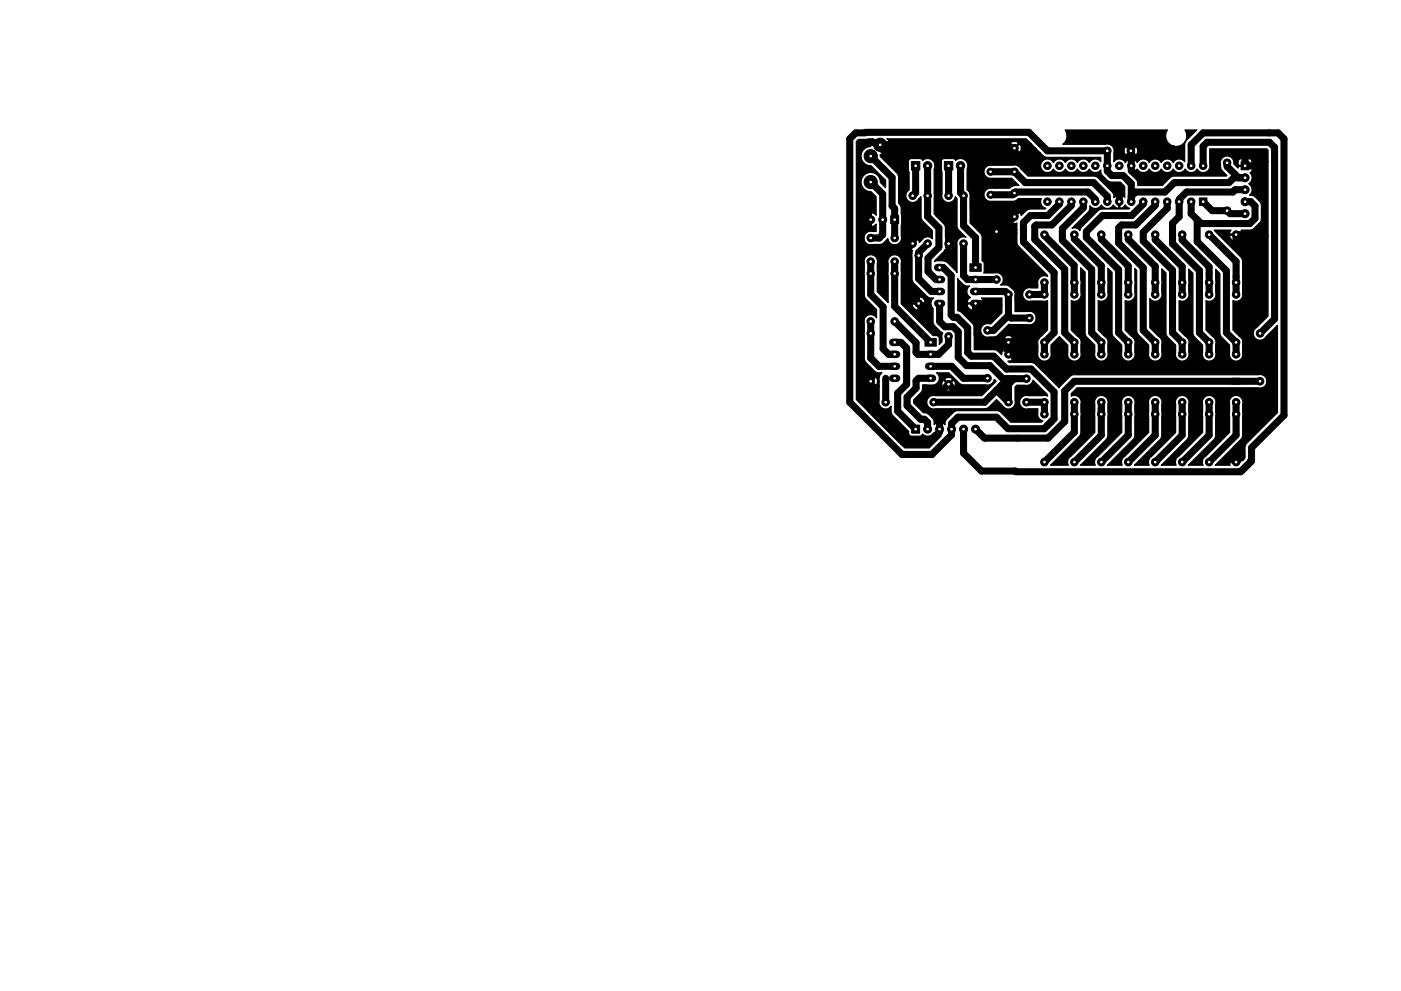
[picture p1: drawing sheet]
<svg xmlns="http://www.w3.org/2000/svg" width="297mm" height="210mm" viewBox="0 0 297 210" stroke-linecap="round" stroke-linejoin="round" font-family="sans-serif">
<g fill="#000" stroke="#000" stroke-width=".21">
<path d="M193.2 34.3h1.8v1.8h-1.8zM200.2 34.3h1.8v1.8h-1.8zM263.1 34.3h1.7v1.7h-1.7zM188.8 45.8h1.7v1.7h-1.7zM205.6 56h2.4v1.6h-2.4zM254.3 42h1.6v1.6h-1.6zM196.1 71.8h2.4v1.6h-2.4zM193.3 90.2h1.7v1.7h-1.7z"/>
<circle cx="184.6" cy="38.6" r="1.4"/>
<circle cx="184.6" cy="33.1" r="1.4"/>
<circle cx="186.6" cy="30.7" r="1.4"/>
<circle cx="196.7" cy="35.2" r=".9"/>
<circle cx="203.7" cy="35.2" r=".9"/>
<circle cx="210" cy="36.4" r=".75"/>
<circle cx="215.1" cy="36.4" r=".8"/>
<circle cx="215.1" cy="31.4" r=".8"/>
<circle cx="222.1" cy="35.2" r=".8"/>
<circle cx="224.6" cy="35.2" r=".8"/>
<circle cx="227.2" cy="35.2" r=".8"/>
<circle cx="229.7" cy="35.2" r=".8"/>
<circle cx="232.2" cy="35.2" r=".8"/>
<circle cx="234.8" cy="32" r=".8"/>
<circle cx="234.8" cy="35.2" r=".8"/>
<circle cx="237.3" cy="35.2" r=".8"/>
<circle cx="239.8" cy="32" r=".8"/>
<circle cx="239.9" cy="35.2" r=".8"/>
<circle cx="242.4" cy="35.2" r=".8"/>
<circle cx="244.9" cy="35.2" r=".8"/>
<circle cx="247.5" cy="35.2" r=".8"/>
<circle cx="250" cy="35.2" r=".8"/>
<circle cx="252.6" cy="35.2" r=".8"/>
<circle cx="255.1" cy="35.2" r=".8"/>
<circle cx="260.2" cy="34.5" r=".8"/>
<circle cx="264" cy="37.7" r=".85"/>
<circle cx="184.6" cy="55.5" r=".8"/>
<circle cx="184.6" cy="50.5" r=".8"/>
<circle cx="184.6" cy="58" r=".8"/>
<circle cx="184.6" cy="46.6" r=".85"/>
<circle cx="187.1" cy="46.6" r=".85"/>
<circle cx="189.7" cy="58" r=".8"/>
<circle cx="189.7" cy="50.5" r=".8"/>
<circle cx="189.7" cy="55.5" r=".8"/>
<circle cx="193.5" cy="41.5" r=".8"/>
<circle cx="193.5" cy="51.7" r=".8"/>
<circle cx="194.8" cy="54.2" r=".8"/>
<circle cx="196.7" cy="41.5" r=".8"/>
<circle cx="196.7" cy="51.7" r=".8"/>
<circle cx="201.1" cy="41.5" r=".8"/>
<circle cx="201.1" cy="51.7" r=".8"/>
<circle cx="204.3" cy="41.5" r=".8"/>
<circle cx="204.3" cy="51.7" r=".8"/>
<circle cx="210" cy="41.3" r=".75"/>
<circle cx="211.3" cy="49.1" r=".8"/>
<circle cx="211.3" cy="59.3" r=".8"/>
<circle cx="215.1" cy="41" r=".8"/>
<circle cx="215.1" cy="46" r=".8"/>
<circle cx="221.4" cy="49.8" r=".8"/>
<circle cx="221.4" cy="59.9" r=".8"/>
<circle cx="222.1" cy="42.8" r=".8"/>
<circle cx="224.6" cy="42.8" r=".8"/>
<circle cx="227.2" cy="42.8" r=".8"/>
<circle cx="227.8" cy="59.9" r=".8"/>
<circle cx="227.8" cy="49.8" r=".8"/>
<circle cx="229.7" cy="42.8" r=".8"/>
<circle cx="232.2" cy="42.8" r=".8"/>
<circle cx="233.5" cy="59.9" r=".8"/>
<circle cx="233.5" cy="49.8" r=".8"/>
<circle cx="234.8" cy="42.8" r=".8"/>
<circle cx="237.3" cy="42.8" r=".8"/>
<circle cx="239.2" cy="59.9" r=".8"/>
<circle cx="239.2" cy="49.8" r=".8"/>
<circle cx="239.9" cy="42.8" r=".8"/>
<circle cx="242.4" cy="42.8" r=".8"/>
<circle cx="244.9" cy="42.8" r=".8"/>
<circle cx="244.9" cy="59.9" r=".8"/>
<circle cx="244.9" cy="49.8" r=".8"/>
<circle cx="247.5" cy="42.8" r=".8"/>
<circle cx="250" cy="42.8" r=".8"/>
<circle cx="250.6" cy="59.9" r=".8"/>
<circle cx="250.6" cy="49.8" r=".8"/>
<circle cx="252.6" cy="42.8" r=".8"/>
<circle cx="256.4" cy="59.9" r=".8"/>
<circle cx="256.4" cy="49.8" r=".8"/>
<circle cx="260.2" cy="44.7" r=".8"/>
<circle cx="262.1" cy="59.9" r=".8"/>
<circle cx="262.1" cy="49.8" r=".8"/>
<circle cx="264" cy="45.3" r=".85"/>
<circle cx="264" cy="40.3" r=".85"/>
<circle cx="264" cy="42.8" r=".85"/>
<circle cx="184.6" cy="70.7" r=".8"/>
<circle cx="184.6" cy="68.2" r=".8"/>
<circle cx="189.7" cy="68.2" r=".8"/>
<circle cx="194.8" cy="64.4" r=".8"/>
<circle cx="201.1" cy="71.4" r=".8"/>
<circle cx="209.4" cy="70.1" r=".8"/>
<circle cx="213.8" cy="75.2" r=".8"/>
<circle cx="213.8" cy="62.5" r=".8"/>
<circle cx="213.8" cy="72.6" r=".8"/>
<circle cx="218.3" cy="62.5" r=".8"/>
<circle cx="218.3" cy="67.5" r=".8"/>
<circle cx="221.4" cy="72.6" r=".8"/>
<circle cx="221.4" cy="62.5" r=".8"/>
<circle cx="221.4" cy="75.2" r=".8"/>
<circle cx="227.8" cy="72.6" r=".8"/>
<circle cx="227.8" cy="62.5" r=".8"/>
<circle cx="227.8" cy="75.2" r=".8"/>
<circle cx="233.5" cy="72.6" r=".8"/>
<circle cx="233.5" cy="62.5" r=".8"/>
<circle cx="233.5" cy="75.2" r=".8"/>
<circle cx="239.2" cy="72.6" r=".8"/>
<circle cx="239.2" cy="62.5" r=".8"/>
<circle cx="239.2" cy="75.2" r=".8"/>
<circle cx="244.9" cy="62.5" r=".8"/>
<circle cx="244.9" cy="72.6" r=".8"/>
<circle cx="244.9" cy="75.2" r=".8"/>
<circle cx="250.6" cy="62.5" r=".8"/>
<circle cx="250.6" cy="75.2" r=".8"/>
<circle cx="250.6" cy="72.6" r=".8"/>
<circle cx="256.4" cy="75.2" r=".8"/>
<circle cx="256.4" cy="62.5" r=".8"/>
<circle cx="256.4" cy="72.6" r=".8"/>
<circle cx="262.1" cy="72.6" r=".8"/>
<circle cx="262.1" cy="62.5" r=".8"/>
<circle cx="262.1" cy="75.2" r=".8"/>
<circle cx="267.2" cy="70.7" r=".8"/>
<circle cx="184.6" cy="80.9" r=".8"/>
<circle cx="187.8" cy="85.3" r=".8"/>
<circle cx="196.7" cy="91.1" r=".85"/>
<circle cx="197.9" cy="85.3" r=".8"/>
<circle cx="199.2" cy="91.1" r=".85"/>
<circle cx="201.1" cy="81.5" r=".8"/>
<circle cx="201.8" cy="91.1" r=".85"/>
<circle cx="204.3" cy="91.1" r=".85"/>
<circle cx="206.8" cy="91.1" r=".85"/>
<circle cx="209.4" cy="80.3" r=".8"/>
<circle cx="213.8" cy="85.3" r=".8"/>
<circle cx="217.6" cy="80.3" r=".8"/>
<circle cx="217.6" cy="85.3" r=".8"/>
<circle cx="221.4" cy="87.9" r=".8"/>
<circle cx="221.4" cy="98" r=".8"/>
<circle cx="221.4" cy="85.3" r=".8"/>
<circle cx="227.8" cy="98" r=".8"/>
<circle cx="227.8" cy="87.9" r=".8"/>
<circle cx="227.8" cy="85.3" r=".8"/>
<circle cx="233.5" cy="98" r=".8"/>
<circle cx="233.5" cy="87.9" r=".8"/>
<circle cx="233.5" cy="85.3" r=".8"/>
<circle cx="239.2" cy="87.9" r=".8"/>
<circle cx="239.2" cy="85.3" r=".8"/>
<circle cx="239.2" cy="98" r=".8"/>
<circle cx="244.9" cy="85.3" r=".8"/>
<circle cx="244.9" cy="98" r=".8"/>
<circle cx="244.9" cy="87.9" r=".8"/>
<circle cx="250.6" cy="85.3" r=".8"/>
<circle cx="250.6" cy="87.9" r=".8"/>
<circle cx="250.6" cy="98" r=".8"/>
<circle cx="256.4" cy="87.9" r=".8"/>
<circle cx="256.4" cy="85.3" r=".8"/>
<circle cx="256.4" cy="98" r=".8"/>
<circle cx="262.1" cy="87.9" r=".8"/>
<circle cx="262.1" cy="85.3" r=".8"/>
<circle cx="262.1" cy="98" r=".8"/>
<circle cx="267.2" cy="80.9" r=".8"/>
</g>
<g fill="none" stroke="#000" stroke-width="1.6">
<path d="M198.8 56.8h.8M198.8 59.3h.8M206.4 59.3h.8M189.3 75.2h.8M189.3 77.7h.8M189.3 72.6h.8M196.9 75.2h.8M196.9 77.7h.8M198.8 64.4h.8M198.8 61.8h.8M206.4 64.4h.8M206.4 61.8h.8"/>
<path d="M189.3 80.3h.8M196.9 80.3h.8"/>
</g>
<g fill="none" stroke="#000" stroke-width="1.5">
<path d="M183.4 28.1h34.8l3.9 3.9h12.7v4.3l.9 .9h2.4l1.8 1.8v3.8M183.4 28.2h-2l-1.2 1.3v55.8l11 11.1h6.4l4.2-4.1v-2.4l1.3-1.4h8.2l2.4 2.5h7.7l2.1-2.1v-5.7l-4.9-4.9h-5.2l-2.7-2.7h-4.7l-.8-.8v-5.2l-2.3-2.3h-.8l-.4-.5v-8.3l-1.7-1.7h-.8M184.1 30.2h2l.5 .5v.5l4.5 4.5v6.5l2.4 2.4v7.1M184.6 33.1l4.5 4.6v6l.6 .6v6.2M184.6 38.6l2.5 2.6v8.6l-.7 .7h-1.8M185.9 30.5l.2 .2h11.8l1.1 1.1v13.6l2.1 2.2v4.1h.7l-.7 .7M188.4 30.7l-.6 .7v1M194.1 35.2v5.7l-.6 .6M196.7 35.2v10.8l2.4 2.4v4.1l-2.3 2.3v2.8l1.7 1.7h.7M201.1 35.2v6.3M203.7 35.2v5.7l.6 .6v6.4l2.5 2.5v6.4M206.2 32.6l.1 .2v11.4l9.6 9.5v9.9l1.8 1.8h1.5l1.1 1.1v2l-4.2 4.1h-7.2l-1.7-1.7v-6.2l-.4-.3"/>
<path d="M210 36.4h5.1l2.3 2.3h14.5l2.9 3v1.1M215.1 31.4l-1.8 1.9h-.8M215.1 31.4h-1.8l-1.9 1.9M215.1 31.4v1.2h-15.7l-.4-.4M239.8 30.8l.1 5.4 .5 .5M252.6 35.2v-4.5l2.5-2.5h15.9l1.2 1.3v58.6l-6.9 6.9v2.8l-2.2 2.3h-47.8M255.1 35.2v-4.2l.8-.8h13.3l1 1.1v36.4l-3 3M260.2 34.5v.8l2.4 2.4M264 37.7h-2.4l-1 1h-11.6l-2 2h-6.2l-.9 1M264 33.3v1.9h1.9l2.2 2.2v9.8l-2.6 2.6h-3.4M183.3 45.3l1.3 1.3-1.3 1.3v.8l-.7 .8v30.6l.7 .8h1.3M184.6 55.5v7l2.6 2.6v8.9l1.2 1.2h1.3"/>
<path d="M189.7 55.5v9.5l7.6 7.6M191.8 52.5v8.9l4.2 4.3M192.2 51.7h1.3M193.5 51.7l-.9 .8h-10M196.7 51.7l-1.9 1.9v5.5l2.7 2.7h1.7M204.3 51.7v6.8l.8 .8h6.2M210 41.3h4.7l.6-.6h15.4l1.5 1.6v.5M211.3 49.1h.6l3.2-3.1v-1.3l-1.3 1.3h-.6l-3.2 3.1 .6 .7v.6M219.5 50.9h.1M221.4 49.8v.2l6.3 6.3 .1 6.2M221.4 59.9v2.6h-3.1M224.6 42.8v.5l-2.4 2.4h-3.7l-1.5 1.5v4.1l6.5 6.5v12.8l-2.1 2v2.6"/>
<path d="M227.2 42.8v.8l-4.2 4.1h-3.3l-.3 .3v2.8l6.3 6.3v13.5l2.1 2v2.6M227.7 59.9h.1M227.8 49.8v.9l5.7 5.7v6.1M229.7 42.8v1.3l-4.5 4.4v2.5l6.3 6.2v13.4l2 2v2.6M233.5 49.8v.9l5.7 5.8v6M237.3 40.3v2.5M239.2 49.8v1l5.7 5.7v6M242.4 42.8v.5l-2.4 2.4h-6.3l-3.4 3.4v1.3l6.9 6.8v13.4l2 2v2.6M244.9 49.8v1.1l5.7 5.7v5.9M244.9 42.8v.8l-4.1 4.1h-3l-.6 .7v3.2l5.2 5.2v13.3l2.5 2.5v2.6M247.5 42.8v1.4l-5.1 5.1v1.8l6.2 6.2v13.3l2 2v2.6M250.6 49.8v1.1l5.8 5.7v5.9"/>
<path d="M253.8 46.6v4.7l6.2 6.2v13.1l2.1 2v2.6M255.1 42.8l1.9 1.9h3.2l.6 .6h3.2M256.4 49.8l5.7 5.7v7M262.1 49.8v1.2M262.1 49.8l2 2v24.4l-2.2 2.2M263.8 42.6l.2 .2h1.2l.9 .9v2.6l-1.1 1.1h-10.3l-2.1-2.1v-2.5M264 40.3h-2.1l-.5 .4h-9.8l-1.6 1.6v3.7l-1.4 1.4v4.3l5.7 5.7v13.2l2.1 2v2.6M184.6 79.6v7.4l6.9 6.9h5.5l2.2-2.3v-3.1M184.6 68.2v7.8l1.8 1.7h2.7M189.7 68.2l4.5 4.5v2.1l.4 .4h4.4l2.1-2.1v-1.7M189.7 72.6h1.3l1.2 1.2v7.7l-1.9 1.9v3.8l3.8 3.9M197.3 77.7h4.5l2.5 2.6h5.1"/>
<path d="M199.2 64.4v3.8l1.1 1.1h1.8l1.1 1.1v5.4l1.7 1.8h5l2.7 2.7h5M206.8 61.8h6.4l.6 .7v4.4M206.8 64.4v1.3M206.8 64.4h1.9v.6l-.6 .7v.6M213.8 72.6v2.6h4.6l3.2 3.2h46l1.6 1.5v2.8l-2.7 2.6v5.4l-4.4 4.5v2.8M213.8 66.9l.6 .6h3.9M213.8 66.9l-3.2 3.2h-1.2M215.7 74.5l-.6 .7M187.8 80.3v5M197.3 80.3h-2.5l-.6 .5v1.6l-1.9 1.9v1.8l2.9 2.9h.8l.7 .6v1.5M199.2 82.8h.6l1.3-1.3 1.3 1.3M204.3 91.1v5l3.8 3.8h7.2"/>
<path d="M212.2 81.8l1.6 1.6M213.7 80.3l-5 5h-10.8M215 80.3l-1.2 1.2v3.8l-2.5-2.5M217.6 85.3h3.8v2.6M227.8 85.3v6.4l-6.4 6.3M233.5 85.3v7l-5.7 5.7M239.2 85.3v7l-5.7 5.7M244.9 85.3v7l-5.7 5.7M250.6 85.3v7l-5.7 5.7M256.4 85.3v7l-5.8 5.7M260.8 96.8l1.3 1.2M262.1 85.3v1.9"/>
<path d="M262.1 87.9v4.4l-5.7 5.7M263.1 99.9h.1M263.3 96.8l-1.2 1.2M265.3 97.6l-.1 .4M267.2 80.9h-39.4l-2.1 2v6.5l-3.5 3.6h-13.5l-1.9-1.9"/>
</g>
<path d="M181.6 30l.4-.4 3.2-.1-.5 .4-.1 1.2h-.2a2.04 2.04 0 0 0-1.8 2.2 2.04 2.04 0 0 0 2.1 1.9l3.1 3v1.6l-1.2-1.1a2.04 2.04 0 0 0-2-2.1 2.04 2.04 0 0 0-2 2.1 2.04 2.04 0 0 0 2.1 2l1.1 1v4l-.7-.5-.6 .1a1 1 0 0 0-1.2 1.2h1.2v-1.2h.2l.1 1.4h-1.5l-.1 .3 .4 .7 .7 .3 .2-.1v-1.2h.2v1.2a.75 .75 0 0 0 1.1-.4v1.6h-.8a1.44 1.44 0 0 0-1.8 1.4 1.44 1.44 0 0 0 1.8 1.4l2-.1 1.3-1.2a1.44 1.44 0 0 0 1.6 1.3 1.44 1.44 0 0 0 1.2-1.8l.1-4.3-.1-1.8-.6-.9v-5.7l-.4-.7-3.5-3.5v-.4l.7-.2 .4-.1 .1-.4-1.4-1.4 .2-.2 1.4 1.5a1.54 1.54 0 0 0 0-2.5h29.6l1 1h-2.7a.96 .96 0 0 0-1.6 0l.8 .8 .8-.8h2.7l1 1h-3.1l-.2-.8-.2-.1-.8 .8h-.4l-.8-.8a.96 .96 0 0 0 0 1.7l.8-.9h.4l.8 .9 .2-.1 .2-.7h3.1l1 .9h-4.7l-.8-.8-.8 .8a.96 .96 0 0 0 1.6 0h4.7l.7 .8 .8 .2h11.3l-.1 .9a1.44 1.44 0 0 0-2.3 .2 1.44 1.44 0 0 0-2.6 0 1.44 1.44 0 0 0-2.5 0 1.44 1.44 0 0 0-2.6 0 1.44 1.44 0 0 0-2.1-.4 1.44 1.44 0 0 0 0 2.2 1.44 1.44 0 0 0 2.1-.4 1.44 1.44 0 0 0 2.6 0 1.44 1.44 0 0 0 2.5 0 1.44 1.44 0 0 0 2.6 0 1.44 1.44 0 0 0 2.4 .1l.2 1.1 1.3 1.3 .8 .2h1.8l1 1v2.3l-.2-.2a.62 .62 0 0 0-.9-.2v2.6l.3 .1 .3-.2 .6-.5 .3 .4 .6 .3-.1 .1-6.2 .1-3.9 3.8-.3 .7a1.41 1.41 0 0 0-1.7-.5l3.5-3.6 .3-1.1a1.44 1.44 0 0 0 2.4-.2 1.44 1.44 0 0 0 2.5 0l.3 .4a.62 .62 0 0 0 .9 .2v-2.6l-.4-.1-.6 .5-.1-.8-.3-.4-3-2.9-.7-.4h-14.1l-2-2.1-.8-.3-5.3 .1-.7 .2-.4 .5-.2 .5 .1 .5 .7 .9 .5 .1h4.6l1.5 1.6h-1l-.9 .5h-4.2l-.5 .2-.6 .5-.2 .7 .2 .8 .6 .5 .5 .1h4.8l.6-.1 .6-.5h4.9l-.1 .3a1.43 1.43 0 0 0 1 1.8l-.1 .1h-3a1.52 1.52 0 0 0-1.3 .7h-1.4l-.1-.3-.6-.2-.9 .2v.3l.8 .8 .8-.8h1.4l-.8 .8-.2-.6h-.2l-.8 .8h-.4l-.8-.8a.96 .96 0 0 0 0 1.6l.8-.8h.4l-1 1a.97 .97 0 0 0 1.3 .3v1.5h-2.9a1.15 1.15 0 0 0-1.5-.9 .95 .95 0 0 0-1.2 1.1h1.2v-1.1h.2v1.1h1.1l.2-.2h2.9v.7h-2.9l-.2-.2h-2.5l-.1 .2 .2 .5 .8 .5 .3-.1v-1.1h.2v1.1a1.02 1.02 0 0 0 1.3-.9h2.9v1.8l.2 .8 6.3 6.3v.3l-.2-.1a1.44 1.44 0 0 0-1.8 1.7v.8h-1.4a1.44 1.44 0 0 0-1.9 1.4 1.44 1.44 0 0 0 1.9 1.4h2.9l.5-.1v6.2l-1.7 1.6h-5.8a.96 .96 0 0 0-1.6 0l.8 .9 .8-.9h5.8l-.3 .6-.1 .5h-4.7l-.2-.8-.3-.1-.8 .8h-.4l-.8-.8a.96 .96 0 0 0 0 1.7l.8-.9h.4l.8 .9 .3-.1 .2-.7h4.7l.1 .9h-5.5l-.8-.8-.8 .8 .1 .3-.1 .3 .8 .8 .8-.8-.1-.3 .1-.3h5.5l-.1 1.6h-4.7l-.2-.8h-.3l-.8 .8 .8 .8 .3-.1 .2-.7h4.7a1.44 1.44 0 0 0 1.7 1.4 1.44 1.44 0 0 0 1.1-1.8v-1.6l1.8-1.8 1.8 1.8v1.8a1.44 1.44 0 0 0 1.5 1.6 1.44 1.44 0 0 0 1.3-1.8v-2.3l-.1-.5-2-2v-6.2a1.44 1.44 0 0 0 1.6-.2 1.44 1.44 0 0 0 .5-1.5l-.1-5.3 1 .9v13.2l.4 .7 1.6 1.6v1.6a1.44 1.44 0 0 0 1.4 1.8 1.44 1.44 0 0 0 1.4-1.8v-2.3l-.1-.5-2-2v-6.2a1.44 1.44 0 0 0 1.6-.2 1.44 1.44 0 0 0 .5-1.5v-5.2l.9 .9v13.1l.4 .7 1.6 1.6v1.6a1.44 1.44 0 0 0 1.4 1.8 1.44 1.44 0 0 0 1.4-1.8l.1-2.3-.2-.5-1.9-2v-6.2a1.44 1.44 0 0 0 1.5-.2 1.44 1.44 0 0 0 .5-1.5v-5.1l.4 .4v13l.4 .7 2.1 2.1v1.6a1.44 1.44 0 0 0 1.4 1.8 1.44 1.44 0 0 0 1.4-1.8l.1-2.3-.2-.5-2.4-2.5v-6.2a1.44 1.44 0 0 0 1.8 .5 1.44 1.44 0 0 0 .7-1.7v-5.1l.9 .9v13l.4 .7 1.7 1.6-.1 1.8a1.44 1.44 0 0 0 1.6 1.6 1.44 1.44 0 0 0 1.2-1.8l.1-2.3-.2-.5-1.9-2v-6.2a1.44 1.44 0 0 0 1.6-.2 1.44 1.44 0 0 0 .4-1.5v-5l.9 .9v12.9l.4 .7 1.7 1.6v1.6a1.44 1.44 0 0 0 1.4 1.8 1.44 1.44 0 0 0 1.3-1.8l.1-2.3-.2-.5-1.9-2v-6.2a1.44 1.44 0 0 0 1.6-.2 1.44 1.44 0 0 0 .4-1.5v-5l.9 .9 .1 12.9 .3 .7 1.7 1.6-.1 1.8a1.44 1.44 0 0 0 1.6 1.6 1.44 1.44 0 0 0 1.3-1.8v-2.3l-.2-.5-1.9-2v-6.2a1.44 1.44 0 0 0 1.6-.2 1.44 1.44 0 0 0 .5-1.5l-.1-7.1-6-6.2h3.6l-.3 .6 .1 .3h2.5l.2-.3-.4-.6h2.2l.7-.4 1.2-1.3 .2-.5v-3.2l-.3-.7-1.1-1.1-1.1-.2a1.48 1.48 0 0 0-.1-2.4 1.47 1.47 0 0 0 .2-2.4l.5-.5v-.6l-.2-.2h-2.6l-.2 .4-.9-1a1.44 1.44 0 0 0-1.6-1.6 1.44 1.44 0 0 0-1.2 1.8l.1 .9 1.2 1.4-.1 .2h-11.3l-.7 .4-1.6 1.6h-5.2a1.5 1.5 0 0 0-.4-1.4l-1.5-1.5 .4-.1v-2.5l-.2-.1-.4 .1-.5 .6a1.44 1.44 0 0 0-2.4-.2v-2.2a1.44 1.44 0 0 0-1.8-1.5h-9a2.22 2.22 0 0 0 .4-3h21.7l-.1 .2a2.23 2.23 0 0 0 1.5 3.2h-8.3l-.1-.2-.7-.2-.8 .2v.2l.8 .8 .8-.8h8.3a2.23 2.23 0 0 0 2.3-.9 2.23 2.23 0 0 0 0-2.5h2.5l-2.3 2.4-.2 .5v1.6h-10l-.2-.8-.2-.1-.8 .8h-.4l-.8-.8a.96 .96 0 0 0 0 1.6l.8-.8h.4l.8 .8 .2-.1 .2-.6h10v.9h-10.6l-.8-.8-.8 .8a.96 .96 0 0 0 1.6 0h10.6v1.3a1.44 1.44 0 0 0-2.5 .2 1.44 1.44 0 0 0-2.5 0 1.44 1.44 0 0 0-2.5 0 1.44 1.44 0 0 0-2.6 0l-.3-.4a.62 .62 0 0 0-.8-.2v2.5l.2 .2 .4-.2 .5-.5a1.44 1.44 0 0 0 2.6 0 1.44 1.44 0 0 0 2.5 0 1.44 1.44 0 0 0 2.5 0 1.44 1.44 0 0 0 2.6 0 1.44 1.44 0 0 0 2.5 0 1.44 1.44 0 0 0 1.8 .6 1.44 1.44 0 0 0 .9-1.7v-3.2h12.1l.2 .2v2.5h-3.3a.64 .64 0 0 0-.7-.6h-.5l-.2 .1-.4-.1h-.8l-.4 .4v.8l.2 .1h1.2v-1.2h.2v1.2h1.2l.2-.1v-.6h3.3v15.8h-5.3l-.2-.2h-2.5l-.1 .2 .2 .5 .8 .6 .3-.2v-1.1h.2v1.1a1.03 1.03 0 0 0 1.3-.9h5.3v17l-2.6 2.5a1.44 1.44 0 0 0 0 2.2 1.44 1.44 0 0 0 2.2-.4l2.4-2.4v18.5l-6.6 6.7-.2 .8v2.1l-.6 .7a1.12 1.12 0 0 0-1.4-1 .95 .95 0 0 0-1.2 1.1h1.2v-1.1h.2v1.4h-1.4l-.1 .2 .1 .3h-3.1l5.7-5.8 .1-7.2a1.44 1.44 0 0 0-1.4-1.8 1.44 1.44 0 0 0-1.4 1.8v6l-5 5.1a1.44 1.44 0 0 0-.6 1.9h-3.2l5.7-5.8 .1-7.2a1.44 1.44 0 0 0-1.3-1.8 1.44 1.44 0 0 0-1.4 1.8v6l-5.1 5.1a1.44 1.44 0 0 0-.5 1.9h-3.2l5.7-5.8 .1-7.2a1.44 1.44 0 0 0-1.4-1.8 1.44 1.44 0 0 0-1.3 1.8v6l-5.1 5.1a1.44 1.44 0 0 0-.5 1.9h-3.2l5.7-5.8 .1-7.2a1.44 1.44 0 0 0-1.4-1.8 1.44 1.44 0 0 0-1.4 1.8v6l-5 5.1a1.44 1.44 0 0 0-.6 1.9h-3.1l5.7-5.8 .1-7.2a1.44 1.44 0 0 0-1.4-1.8 1.44 1.44 0 0 0-1.4 1.8v6l-5 5.1a1.44 1.44 0 0 0-.6 1.9h-3.1l5.7-5.8 .1-7.2a1.44 1.44 0 0 0-1.4-1.8 1.44 1.44 0 0 0-1.4 1.8v6l-5 5.1a1.44 1.44 0 0 0-.6 1.9h-3.8l6.4-6.5 .1-6.5a1.44 1.44 0 0 0-.5-1.5 1.44 1.44 0 0 0-1.6-.1v-.6l1.3-1.2h38.6a1.44 1.44 0 0 0 1.6-1.5 1.44 1.44 0 0 0-1.8-1.3h-39l-.5 .1-.5 .3-2.3 2.4-5.4-5.3-5.1-.1-.3-.3 .6-.1 .3-.1v-.2l-1.8-1.8a.7 .7 0 0 0-.4 .9l-.9-.9-.5-.2h-4.4l-.1-5.2-2.6-2.7-.9-.4v-6.8l1.3 1.4 .6 .2h.7l-.2 .1a1.43 1.43 0 0 0 .4 2.3l-.5 .4a.55 .55 0 0 0-.1 .8h3.3l.1-.3-.5-.8h4.3v1.5h-3.8l-.1-.2h-3.3a.99 .99 0 0 0 .8 1.3h.7v-1.3h.3v1.3l.9-.1 .4-.4 .3-.6h3.8v1.6l-2.3 2.4a1.48 1.48 0 0 0-2.1 1.1 1.48 1.48 0 0 0 1.5 1.7h1.4l.5-.2 2.5-2.5 4.2 .1a1.44 1.44 0 0 0 1.6-1.5 1.44 1.44 0 0 0-1.8-1.3h-2.7l.1-3.5a2.58 2.58 0 0 0-1.8-2.1h-1.4a1.44 1.44 0 0 0 .5-1.8 1.44 1.44 0 0 0-1.7-.8h-2.3l.1-2.1-.5-.4v-5.3l-.4-.7-2.1-2.1v-5.9l-.1-.6-.6-.5 .1-4.7a1.54 1.54 0 0 0-.6-1.7 1.54 1.54 0 0 0-1.9 .1l-.5-.4h-1.9a.64 .64 0 0 0-.6 .7l.1 6.8a1.44 1.44 0 0 0 1.1 1.8 1.44 1.44 0 0 0 1.7-1.2l.4 .4v6l.4 .8 1.5 1.4a1.43 1.43 0 0 0-1.9 1.5h-.3l-.2-.9h-.3l-.8 .8 .8 .8 .3-.1 .2-.6h.3v6l-2.4-2.3-1.8-.2-.6 .2 2.3-2.6 .6 .2a.78 .78 0 0 0 .9-.4l-1-1 1-1a1.01 1.01 0 0 0-1.4-.3l-.1-2.6-2.3-2.4v-9.6a1.54 1.54 0 0 0-.5-1.9 1.54 1.54 0 0 0-2 .1l-.4-.4h-2a.64 .64 0 0 0-.6 .7l.1 6a1.44 1.44 0 0 0-.2 2.3 1.44 1.44 0 0 0 2.3-.4l.4-.5 .2 4.8 2.3 2.4v1.8l-.1-.1a1.43 1.43 0 0 0-2 .1h-1.3l-.1-.3-.6-.2-.8 .2-.1 .3 .8 .8 .8-.8h1.3l-.7 .8-.2-.6h-.2l-.8 .8h-.4l-.8-.8a.96 .96 0 0 0 0 1.6l.8-.8h.4l-1 1a.64 .64 0 0 0 .8 .4l-.2 1.3 .2 5.3 3.2 3.3 .5 .2h.8l-.6 .8h-1.2a1.15 1.15 0 0 0-1.6-.9 .95 .95 0 0 0-1.1 1.2h1.1v-1.2h.3v1.2h1.1l.2-.3h1.2v.7h-1.2l-.2-.2h-2.5a.95 .95 0 0 0 1.1 1.2v-1.2h.3v1.2l.2 .1 .6-.4 .5-.7h1.2l.4 .7 .1 3.3 1.5 1.6 .5 .3-.2 .6v1.3l-.6 .6v-1.3a.64 .64 0 0 0-.6-.6h-.7l-6.7-6.8v-8.8a1.44 1.44 0 0 0-1.5-1.5 1.44 1.44 0 0 0-1.3 1.8v8.3l-2.3-2.3v-6a1.44 1.44 0 0 0-1.4-1.8 1.44 1.44 0 0 0-1.4 1.8v6.8l.4 .8 2.3 2.2v1.8a1.44 1.44 0 0 0-1.9-.6 1.44 1.44 0 0 0-.8 1.7l.1 7.9 2.3 2.4 .5 .2h.9l-.6 .8h-1a.96 .96 0 0 0-1.6 0l.8 .8 .8-.8h1v1.1h-.4l-.2-.8-.2-.1-.8 .8h-.4l-.8-.8a.96 .96 0 0 0 0 1.6l.8-.8h.4l.8 .8 .2-.1 .2-.6h.4v.9h-1l-.8-.8-.8 .8a.96 .96 0 0 0 1.6 0h1v3a1.44 1.44 0 0 0 .7 1.7 1.44 1.44 0 0 0 1.8-.4l.1 1.3 .2 .5 3.4 3.5v.4a.64 .64 0 0 0 .7 .6h1.8l.5-.4a1.48 1.48 0 0 0 2.3-.3l.3 .4a.67 .67 0 0 0 .9 .2v-2.7h-.4l-.6 .4a1.7 1.7 0 0 0-.4-1.4l-.9-.9-1-.2-2.1-2.1v-.7l1.7-1.7 .2-.5v-1l2.2 .1a1.43 1.43 0 0 0 1.3-1 1.43 1.43 0 0 0-.5-1.6h2.6l1.4 1.4h-.7v-.2l-.7-.2-.8 .2-.1 .2 .8 .8 .8-.8h.7l.9 .9 .4 .2h-1.3a.78 .78 0 0 0-.5-.9l-.8 .8h-.4l-.8-.8-.2 .1-.2 .7 .2 .8h.2l.8-.8h.4l.8 .8a.63 .63 0 0 0 .5-.7h6.4a1.43 1.43 0 0 0 1.8-1.1l.4 .4-1.6 1.6h-7.7l-.8-.8-.8 .8 .1 .3 .6 .2 .9-.2v-.3h7.7l-1.4 1.5-10.1-.1a1.44 1.44 0 0 0-1.6 1.6 1.44 1.44 0 0 0 1.8 1.2h10.7l.7-.4 1.6-1.5 1.4 1.5a1.44 1.44 0 0 0 1.8 .3 1.44 1.44 0 0 0 .7-1.7v-2.8l.4-.4h1.6a1.43 1.43 0 0 0 1.8-1l3.1 3v.4l-.5-.2h-3.8a1.44 1.44 0 0 0-1.6 1.6 1.44 1.44 0 0 0 1.8 1.2h2.1v.8a1.43 1.43 0 0 0 1 1.8l-.3 .3h-6.5l-2-2.1-.8-.4h-8.7l-.7 .4-1.4 1.4-.3 .7v.5l-.7-.4h-.4v2.7l.3 .1-2.6 2.5h-5.2l-10.2-10.2z" fill="#000" stroke="#000" stroke-width=".25"/>
<g fill="#fff" stroke="#fff" stroke-width=".21">
<circle cx="268.4" cy="96.1" r=".18"/>
<circle cx="216.4" cy="96.1" r=".17"/>
<circle cx="184.6" cy="96.1" r=".17"/>
<circle cx="249.4" cy="28.8" r=".17"/>
<circle cx="224" cy="28.8" r=".17"/>
<circle cx="227.8" cy="59.9" r=".17"/>
<circle cx="227.8" cy="49.8" r=".17"/>
<circle cx="234.8" cy="32" r=".17"/>
<circle cx="239.8" cy="32" r=".17"/>
<circle cx="215.1" cy="36.4" r=".17"/>
<circle cx="215.1" cy="31.4" r=".17"/>
<circle cx="215.1" cy="41" r=".17"/>
<circle cx="215.1" cy="46" r=".17"/>
<circle cx="218.3" cy="62.5" r=".17"/>
<circle cx="218.3" cy="67.5" r=".17"/>
<circle cx="217.6" cy="80.3" r=".17"/>
<circle cx="217.6" cy="85.3" r=".17"/>
<circle cx="189.7" cy="55.5" r=".17"/>
<circle cx="189.7" cy="50.5" r=".17"/>
<circle cx="184.6" cy="50.5" r=".17"/>
<circle cx="184.6" cy="55.5" r=".17"/>
<circle cx="201.1" cy="35.2" r=".17"/>
<circle cx="203.7" cy="35.2" r=".17"/>
<circle cx="196.7" cy="35.2" r=".17"/>
<circle cx="194.1" cy="35.2" r=".17"/>
<circle cx="194.1" cy="91.1" r=".17"/>
<circle cx="196.7" cy="91.1" r=".17"/>
<circle cx="199.2" cy="91.1" r=".17"/>
<circle cx="201.8" cy="91.1" r=".17"/>
<circle cx="204.3" cy="91.1" r=".17"/>
<circle cx="206.8" cy="91.1" r=".17"/>
<circle cx="264" cy="35.2" r=".18"/>
<circle cx="264" cy="37.7" r=".18"/>
<circle cx="264" cy="40.3" r=".18"/>
<circle cx="264" cy="42.8" r=".18"/>
<circle cx="264" cy="45.3" r=".18"/>
<circle cx="186.6" cy="30.7" r=".17"/>
<circle cx="184.6" cy="33.1" r=".17"/>
<circle cx="184.6" cy="38.6" r=".18"/>
<circle cx="260.2" cy="34.5" r=".18"/>
<circle cx="260.2" cy="44.7" r=".18"/>
<circle cx="262.1" cy="49.8" r=".18"/>
<circle cx="262.1" cy="59.9" r=".18"/>
<circle cx="262.1" cy="87.9" r=".18"/>
<circle cx="262.1" cy="98" r=".18"/>
<circle cx="262.1" cy="72.6" r=".18"/>
<circle cx="262.1" cy="62.5" r=".18"/>
<circle cx="262.1" cy="75.2" r=".18"/>
<circle cx="262.1" cy="85.3" r=".18"/>
<circle cx="256.4" cy="49.8" r=".18"/>
<circle cx="256.4" cy="59.9" r=".18"/>
<circle cx="256.4" cy="98" r=".18"/>
<circle cx="256.4" cy="87.9" r=".18"/>
<circle cx="256.4" cy="62.5" r=".18"/>
<circle cx="256.4" cy="72.6" r=".18"/>
<circle cx="256.4" cy="85.3" r=".18"/>
<circle cx="256.4" cy="75.2" r=".18"/>
<circle cx="250.6" cy="59.9" r=".17"/>
<circle cx="250.6" cy="49.8" r=".17"/>
<circle cx="250.6" cy="87.9" r=".17"/>
<circle cx="250.6" cy="98" r=".17"/>
<circle cx="250.6" cy="72.6" r=".17"/>
<circle cx="250.6" cy="62.5" r=".17"/>
<circle cx="250.6" cy="85.3" r=".17"/>
<circle cx="250.6" cy="75.2" r=".17"/>
<circle cx="244.9" cy="49.8" r=".17"/>
<circle cx="244.9" cy="59.9" r=".17"/>
<circle cx="244.9" cy="98" r=".17"/>
<circle cx="244.9" cy="87.9" r=".17"/>
<circle cx="244.9" cy="62.5" r=".17"/>
<circle cx="244.9" cy="72.6" r=".17"/>
<circle cx="244.9" cy="75.2" r=".17"/>
<circle cx="244.9" cy="85.3" r=".17"/>
<circle cx="239.2" cy="59.9" r=".17"/>
<circle cx="239.2" cy="49.8" r=".17"/>
<circle cx="239.2" cy="87.9" r=".17"/>
<circle cx="239.2" cy="98" r=".17"/>
<circle cx="239.2" cy="62.5" r=".17"/>
<circle cx="239.2" cy="72.6" r=".17"/>
<circle cx="239.2" cy="85.3" r=".17"/>
<circle cx="239.2" cy="75.2" r=".17"/>
<circle cx="233.5" cy="49.8" r=".17"/>
<circle cx="233.5" cy="59.9" r=".17"/>
<circle cx="233.5" cy="98" r=".17"/>
<circle cx="233.5" cy="87.9" r=".17"/>
<circle cx="233.5" cy="72.6" r=".17"/>
<circle cx="233.5" cy="62.5" r=".17"/>
<circle cx="233.5" cy="75.2" r=".17"/>
<circle cx="233.5" cy="85.3" r=".17"/>
<circle cx="227.8" cy="98" r=".17"/>
<circle cx="227.8" cy="87.9" r=".17"/>
<circle cx="227.8" cy="72.6" r=".17"/>
<circle cx="227.8" cy="62.5" r=".17"/>
<circle cx="227.8" cy="85.3" r=".17"/>
<circle cx="227.8" cy="75.2" r=".17"/>
<circle cx="221.4" cy="59.9" r=".17"/>
<circle cx="221.4" cy="49.8" r=".17"/>
<circle cx="221.4" cy="87.9" r=".17"/>
<circle cx="221.4" cy="98" r=".17"/>
<circle cx="221.4" cy="62.5" r=".17"/>
<circle cx="221.4" cy="72.6" r=".17"/>
<circle cx="221.4" cy="75.2" r=".17"/>
<circle cx="221.4" cy="85.3" r=".17"/>
<circle cx="201.1" cy="81.5" r=".17"/>
<circle cx="201.1" cy="71.4" r=".17"/>
<circle cx="184.6" cy="70.7" r=".17"/>
<circle cx="184.6" cy="80.9" r=".17"/>
<circle cx="189.7" cy="58" r=".17"/>
<circle cx="189.7" cy="68.2" r=".17"/>
<circle cx="184.6" cy="68.2" r=".17"/>
<circle cx="184.6" cy="58" r=".17"/>
<circle cx="213.8" cy="62.5" r=".17"/>
<circle cx="213.8" cy="72.6" r=".17"/>
<circle cx="213.8" cy="75.2" r=".17"/>
<circle cx="213.8" cy="85.3" r=".17"/>
<circle cx="211.3" cy="49.1" r=".17"/>
<circle cx="211.3" cy="59.3" r=".17"/>
<circle cx="194.8" cy="54.2" r=".17"/>
<circle cx="194.8" cy="64.4" r=".17"/>
<circle cx="204.3" cy="41.5" r=".17"/>
<circle cx="204.3" cy="51.7" r=".17"/>
<circle cx="196.7" cy="51.7" r=".17"/>
<circle cx="196.7" cy="41.5" r=".17"/>
<circle cx="201.1" cy="41.5" r=".17"/>
<circle cx="201.1" cy="51.7" r=".17"/>
<circle cx="193.5" cy="51.7" r=".17"/>
<circle cx="193.5" cy="41.5" r=".17"/>
<circle cx="255.1" cy="42.8" r=".18"/>
<circle cx="222.1" cy="35.2" r=".17"/>
<circle cx="252.6" cy="42.8" r=".17"/>
<circle cx="224.6" cy="35.2" r=".17"/>
<circle cx="250" cy="42.8" r=".17"/>
<circle cx="227.2" cy="35.2" r=".17"/>
<circle cx="247.5" cy="42.8" r=".17"/>
<circle cx="229.7" cy="35.2" r=".17"/>
<circle cx="244.9" cy="42.8" r=".17"/>
<circle cx="232.2" cy="35.2" r=".17"/>
<circle cx="242.4" cy="42.8" r=".17"/>
<circle cx="234.8" cy="35.2" r=".17"/>
<circle cx="239.9" cy="42.8" r=".17"/>
<circle cx="237.3" cy="35.2" r=".17"/>
<circle cx="237.3" cy="42.8" r=".17"/>
<circle cx="239.9" cy="35.2" r=".17"/>
<circle cx="234.8" cy="42.8" r=".17"/>
<circle cx="242.4" cy="35.2" r=".17"/>
<circle cx="232.2" cy="42.8" r=".17"/>
<circle cx="244.9" cy="35.2" r=".17"/>
<circle cx="229.7" cy="42.8" r=".17"/>
<circle cx="247.5" cy="35.2" r=".17"/>
<circle cx="227.2" cy="42.8" r=".17"/>
<circle cx="250" cy="35.2" r=".17"/>
<circle cx="224.6" cy="42.8" r=".17"/>
<circle cx="252.6" cy="35.2" r=".17"/>
<circle cx="222.1" cy="42.8" r=".17"/>
<circle cx="255.1" cy="35.2" r=".18"/>
<circle cx="197.3" cy="72.6" r=".17"/>
<circle cx="189.7" cy="80.3" r=".17"/>
<circle cx="197.3" cy="75.2" r=".17"/>
<circle cx="189.7" cy="77.7" r=".17"/>
<circle cx="197.3" cy="77.7" r=".17"/>
<circle cx="189.7" cy="75.2" r=".17"/>
<circle cx="197.3" cy="80.3" r=".17"/>
<circle cx="189.7" cy="72.6" r=".17"/>
<circle cx="199.2" cy="56.8" r=".17"/>
<circle cx="206.8" cy="64.4" r=".17"/>
<circle cx="199.2" cy="59.3" r=".17"/>
<circle cx="206.8" cy="61.8" r=".17"/>
<circle cx="199.2" cy="61.8" r=".17"/>
<circle cx="206.8" cy="59.3" r=".17"/>
<circle cx="199.2" cy="64.4" r=".17"/>
<circle cx="206.8" cy="56.8" r=".17"/>
<circle cx="210" cy="36.4" r=".17"/>
<circle cx="210" cy="41.3" r=".17"/>
<circle cx="209.4" cy="80.3" r=".17"/>
<circle cx="209.4" cy="70.1" r=".17"/>
<circle cx="197.9" cy="85.3" r=".17"/>
<circle cx="187.8" cy="85.3" r=".17"/>
<circle cx="267.2" cy="80.9" r=".18"/>
<circle cx="267.2" cy="70.7" r=".18"/>
<circle cx="189.7" cy="46.6" r=".17"/>
<circle cx="187.1" cy="46.6" r=".17"/>
<circle cx="184.6" cy="46.6" r=".17"/>
</g>
</svg>
